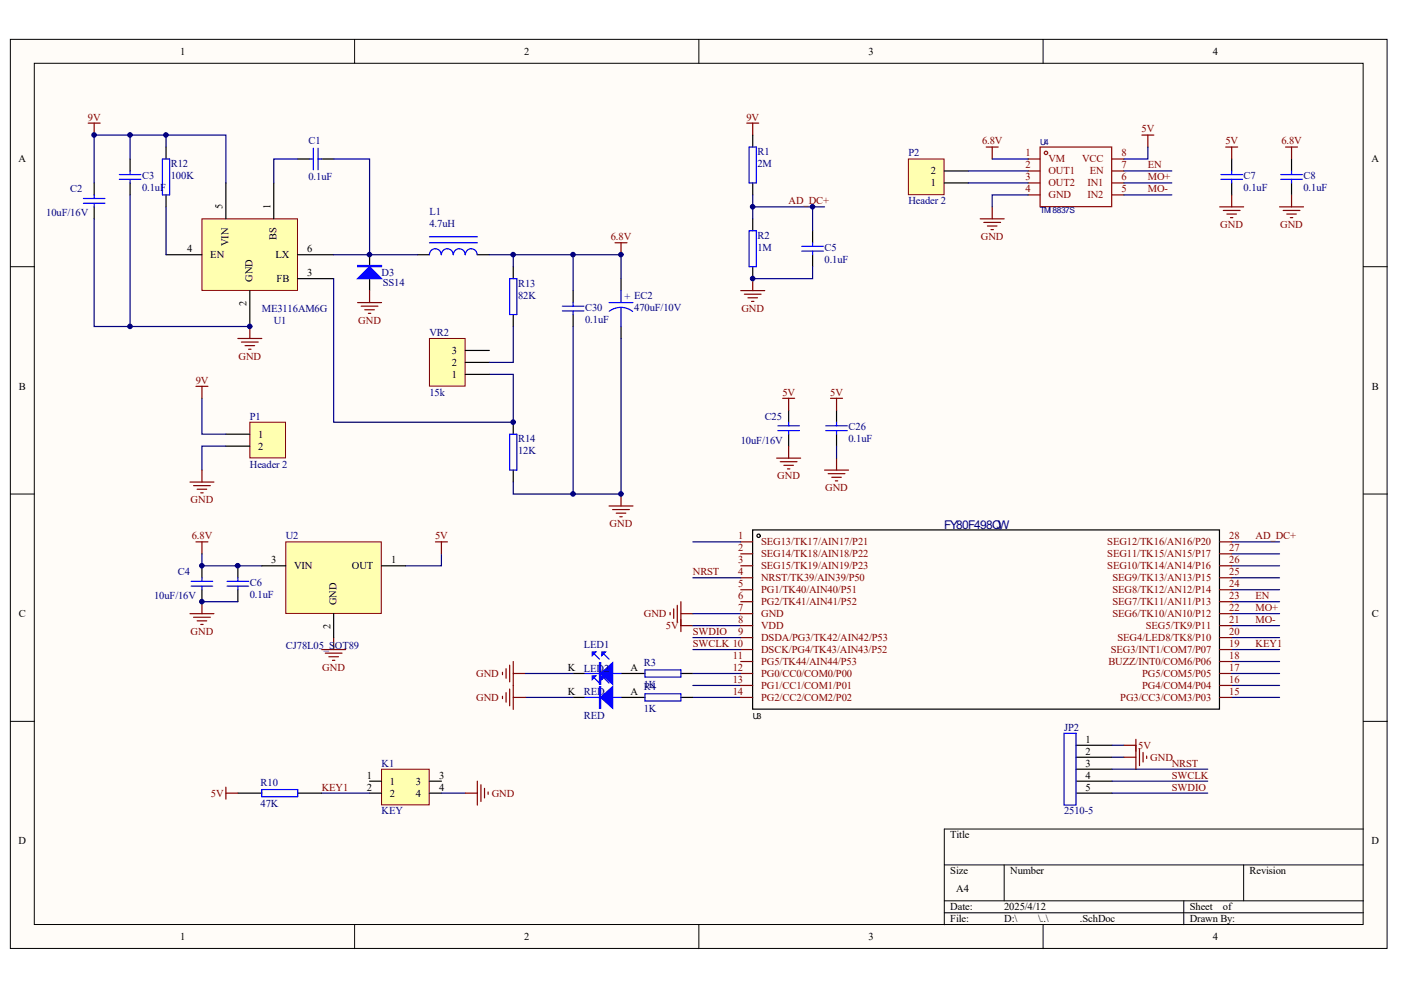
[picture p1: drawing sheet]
<svg xmlns="http://www.w3.org/2000/svg" width="297mm" height="210mm" viewBox="0 0 297 210" stroke-linecap="round" stroke-linejoin="round" font-family="sans-serif">
<defs><g id="words">
<text font-size="2.5" fill="#000080" x="200.2" y="112.1">FY80F498QW</text>
<g font-size="2.2">
<text x="38.2" y="11.6">1</text>
<text x="111.2" y="11.6">2</text>
<text x="184.1" y="11.6">3</text>
<text x="257.1" y="11.6">4</text>
<text x="3.9" y="34.4">A</text>
<text x="290.8" y="34.4">A</text>
<text x="197.3" y="39.5">1</text>
<text x="197.3" y="37">2</text>
<text x="47.2" y="44.4" transform="rotate(-90 47.2 44.4)">5</text>
<text x="57.3" y="44.4" transform="rotate(-90 57.3 44.4)">1</text>
<text x="39.7" y="53.5">4</text>
<text x="48.5" y="52.2" transform="rotate(-90 48.5 52.2)">VIN</text>
<text x="58.6" y="51" transform="rotate(-90 58.6 51)">BS</text>
<text x="65.2" y="53.5">6</text>
<text x="44.6" y="54.7">EN</text>
<text x="53.5" y="59.8" transform="rotate(-90 53.5 59.8)">GND</text>
<text x="58.4" y="54.7">LX</text>
<text x="58.7" y="59.8">FB</text>
<text x="65.2" y="58.5">3</text>
<text x="52.3" y="64.8" transform="rotate(-90 52.3 64.8)">2</text>
<text x="95.8" y="77.6">2</text>
<text x="95.8" y="75">3</text>
<text x="4" y="82.6">B</text>
<text x="95.8" y="80.1">1</text>
<text x="290.9" y="82.6">B</text>
<text x="54.7" y="92.8">1</text>
<text x="54.7" y="95.3">2</text>
<text x="57.5" y="119.4">3</text>
<text x="82.9" y="119.4">1</text>
<text x="62.4" y="120.7">VIN</text>
<text x="74.6" y="120.7">OUT</text>
<text x="4" y="130.8">C</text>
<text x="71.3" y="128.3" transform="rotate(-90 71.3 128.3)">GND</text>
<text x="290.9" y="130.8">C</text>
<text x="70" y="133.3" transform="rotate(-90 70 133.3)">2</text>
<text x="120.4" y="142.2">K</text>
<text x="133.7" y="142.2">A</text>
<text x="120.4" y="147.3">K</text>
<text x="133.7" y="147.3">A</text>
<text x="230.2" y="157.5">1</text>
<text x="230.2" y="160">2</text>
<text x="77.8" y="165.1">1</text>
<text x="77.8" y="167.6">2</text>
<text x="82.7" y="166.3">1</text>
<text x="88.2" y="166.3">3</text>
<text x="93.1" y="165.1">3</text>
<text x="93.1" y="167.6">4</text>
<text x="230.2" y="162.5">3</text>
<text x="230.2" y="165.1">4</text>
<text x="230.2" y="167.6">5</text>
<text x="82.7" y="168.9">2</text>
<text x="88.2" y="168.9">4</text>
<text x="3.9" y="179">D</text>
<text x="201.5" y="177.8">Title</text>
<text x="290.8" y="179">D</text>
<text x="201.5" y="185.4">Size</text>
<text x="214.2" y="185.4">Number</text>
<text x="264.9" y="185.4">Revision</text>
<text x="202.8" y="189.2">A4</text>
<text x="201.5" y="193">Date:</text>
<text x="201.5" y="195.5">File:</text>
<text x="212.9" y="193">2025/4/12</text>
<text x="212.9" y="195.5">D:\</text>
<text x="220.1" y="195.5">\..\</text>
<text x="229" y="195.5">.SchDoc</text>
<text x="252.3" y="193">Sheet</text>
<text x="252.3" y="195.5">Drawn By:</text>
<text x="259.3" y="193">of</text>
<text x="38.2" y="199.3">1</text>
<text x="111.2" y="199.3">2</text>
<text x="184.1" y="199.3">3</text>
<text x="257.1" y="199.3">4</text>
</g>
<g font-size="2.2" fill="#800000">
<text x="18.6" y="25.6">9V</text>
<text x="158.3" y="25.6">9V</text>
<text x="242" y="28.1">5V</text>
<text x="208.2" y="30.6">6.8V</text>
<text x="243.4" y="35.7">EN</text>
<text x="259.8" y="30.6">5V</text>
<text x="271.7" y="30.6">6.8V</text>
<text x="243.4" y="38.2">MO+</text>
<text x="243.4" y="40.8">MO-</text>
<text x="167.2" y="43.3">AD_DC+</text>
<text x="129.5" y="50.9">6.8V</text>
<text x="208" y="50.9">GND</text>
<text x="258.7" y="48.4">GND</text>
<text x="271.4" y="48.4">GND</text>
<text x="75.9" y="68.7">GND</text>
<text x="157.2" y="66.1">GND</text>
<text x="50.6" y="76.3">GND</text>
<text x="41.5" y="81.4">9V</text>
<text x="165.9" y="83.9">5V</text>
<text x="176" y="83.9">5V</text>
<text x="164.8" y="101.7">GND</text>
<text x="40.4" y="106.7">GND</text>
<text x="175" y="104.2">GND</text>
<text x="129.3" y="111.8">GND</text>
<text x="40.7" y="114.3">6.8V</text>
<text x="92.3" y="114.3">5V</text>
<text x="266.2" y="114.3">AD_DC+</text>
<text x="146.9" y="122">NRST</text>
<text x="136.5" y="130.8">GND</text>
<text x="266.2" y="129.6">MO+</text>
<text x="266.2" y="127">EN</text>
<text x="40.4" y="134.6">GND</text>
<text x="141.2" y="133.4">5V</text>
<text x="146.9" y="137.2">SWCLK 10</text>
<text x="146.9" y="134.6">SWDIO</text>
<text x="266.2" y="137.2">KEY1</text>
<text x="266.2" y="132.1">MO-</text>
<text x="68.3" y="142.2">GND</text>
<text x="101" y="143.5">GND</text>
<text x="101" y="148.6">GND</text>
<text x="241.3" y="158.7">5V</text>
<text x="243.9" y="161.3">GND</text>
<text x="68.2" y="167.6">KEY1</text>
<text x="248.4" y="162.5">NRST</text>
<text x="248.4" y="165.1">SWCLK</text>
<text x="248.4" y="167.6">SWDIO</text>
<text x="44.7" y="168.9">5V</text>
<text x="104.3" y="168.9">GND</text>
</g>
<g font-size="2.2" fill="#000080">
<text x="36.2" y="35.4">R12</text>
<text x="65.4" y="30.6">C1</text>
<text x="160.6" y="32.9">R1</text>
<text x="160.6" y="35.4">2M</text>
<text x="192.6" y="33.2">P2</text>
<text x="14.9" y="40.8">C2</text>
<text x="30.1" y="38">C3</text>
<text x="30.1" y="40.5">0.1uF</text>
<text x="36.2" y="38">100K</text>
<text x="65.4" y="38.2">0.1uF</text>
<text x="263.7" y="38">C7</text>
<text x="263.7" y="40.5">0.1uF</text>
<text x="276.4" y="38">C8</text>
<text x="276.4" y="40.5">0.1uF</text>
<text x="9.8" y="45.8">10uF/16V</text>
<text x="91" y="45.6">L1</text>
<text x="192.6" y="43.3">Header 2</text>
<text x="91" y="48.1">4.7uH</text>
<text x="160.6" y="50.7">R2</text>
<text x="160.6" y="53.2">1M</text>
<text x="174.8" y="53.2">C5</text>
<text x="80.9" y="58.5">D3</text>
<text x="174.8" y="55.7">0.1uF</text>
<text x="81.1" y="60.6">SS14</text>
<text x="109.8" y="60.8">R13</text>
<text x="109.8" y="63.4">82K</text>
<text x="124.1" y="65.9">C30</text>
<text x="132.4" y="63.6">+ EC2</text>
<text x="134.5" y="65.9">470uF/10V</text>
<text x="55.5" y="66.1">ME3116AM6G</text>
<text x="58" y="68.7">U1</text>
<text x="91" y="71.2">VR2</text>
<text x="124.1" y="68.4">0.1uF</text>
<text x="91" y="83.9">15k</text>
<text x="53" y="89">P1</text>
<text x="162.1" y="89">C25</text>
<text x="109.8" y="93.8">R14</text>
<text x="157.1" y="94">10uF/16V</text>
<text x="179.9" y="91.3">C26</text>
<text x="179.9" y="93.8">0.1uF</text>
<text x="53" y="99.1">Header 2</text>
<text x="109.8" y="96.3">12K</text>
<text x="60.6" y="114.3">U2</text>
<text x="37.7" y="122">C4</text>
<text x="53" y="124.2">C6</text>
<text x="32.7" y="127">10uF/16V</text>
<text x="53" y="126.8">0.1uF</text>
<text x="60.6" y="137.7">CJ78L05_S</text>
<text x="71" y="137.7">OT89</text>
<text x="123.8" y="137.4">LED1</text>
<text x="123.8" y="142.5">LED2</text>
<text x="136.5" y="141.2">R3</text>
<text x="123.8" y="147.3">RED</text>
<text x="136.5" y="145.8">1K</text>
<text x="136.5" y="146.3">R4</text>
<text x="123.8" y="152.4">RED</text>
<text x="136.5" y="150.9">1K</text>
<text x="225.6" y="154.9">JP2</text>
<text x="55.3" y="166.6">R10</text>
<text x="80.9" y="162.5">K1</text>
<text x="55.3" y="171.2">47K</text>
<text x="80.9" y="172.7">KEY</text>
<text x="225.6" y="172.7">2510-5</text>
</g>
<g font-size="2.2" fill="#800">
<text x="217.4" y="33.2">1</text>
<text x="217.4" y="35.7">2</text>
<text x="222.3" y="34.4">VM</text>
<text x="229.5" y="34.4">VCC</text>
<text x="237.8" y="35.7">7</text>
<text x="237.8" y="33.2">8</text>
<text x="217.4" y="38.2">3</text>
<text x="217.4" y="40.8">4</text>
<text x="222.3" y="37">OUT1</text>
<text x="222.3" y="39.5">OUT2</text>
<text x="230.5" y="39.5">IN1</text>
<text x="231" y="37">EN</text>
<text x="237.8" y="40.8">5</text>
<text x="237.8" y="38.2">6</text>
<text x="222.3" y="42">GND</text>
<text x="230.5" y="42">IN2</text>
<text x="156.5" y="114.3">1</text>
<text x="156.5" y="116.9">2</text>
<text x="156.5" y="119.4">3</text>
<text x="161.4" y="115.6">SEG13/TK17/AIN17/P21</text>
<text x="161.4" y="118.1">SEG14/TK18/AIN18/P22</text>
<text x="234.8" y="118.1">SEG11/TK15/AN15/P17</text>
<text x="234.8" y="115.6">SEG12/TK16/AN16/P20</text>
<text x="260.6" y="119.4">26</text>
<text x="260.6" y="116.9">27</text>
<text x="260.6" y="114.3">28</text>
<text x="156.5" y="122">4</text>
<text x="156.5" y="124.5">5</text>
<text x="161.4" y="120.7">SEG15/TK19/AIN19/P23</text>
<text x="161.4" y="123.2">NRST/TK39/AIN39/P50</text>
<text x="161.4" y="125.8">PG1/TK40/AIN40/P51</text>
<text x="234.8" y="120.7">SEG10/TK14/AN14/P16</text>
<text x="235.9" y="125.8">SEG8/TK12/AN12/P14</text>
<text x="235.9" y="123.2">SEG9/TK13/AN13/P15</text>
<text x="260.6" y="124.5">24</text>
<text x="260.6" y="122">25</text>
<text x="156.5" y="127">6</text>
<text x="156.5" y="129.6">7</text>
<text x="161.4" y="128.3">PG2/TK41/AIN41/P52</text>
<text x="161.4" y="130.8">GND</text>
<text x="235.9" y="130.8">SEG6/TK10/AN10/P12</text>
<text x="235.9" y="128.3">SEG7/TK11/AN11/P13</text>
<text x="260.6" y="129.6">22</text>
<text x="260.6" y="127">23</text>
<text x="156.5" y="132.1">8</text>
<text x="156.5" y="134.6">9</text>
<text x="161.4" y="133.4">VDD</text>
<text x="161.4" y="135.9">DSDA/PG3/TK42/AIN42/P53</text>
<text x="236.9" y="135.9">SEG4/LED8/TK8/P10</text>
<text x="242.9" y="133.4">SEG5/TK9/P11</text>
<text x="260.6" y="137.2">19</text>
<text x="260.6" y="134.6">20</text>
<text x="260.6" y="132.1">21</text>
<text x="155.4" y="139.7">11</text>
<text x="155.4" y="142.2">12</text>
<text x="161.4" y="138.4">DSCK/PG4/TK43/AIN43/P52</text>
<text x="161.4" y="141">PG5/TK44/AIN44/P53</text>
<text x="161.4" y="143.5">PG0/CC0/COM0/P00</text>
<text x="235" y="141">BUZZ/INT0/COM6/P06</text>
<text x="235.5" y="138.4">SEG3/INT1/COM7/P07</text>
<text x="242.2" y="143.5">PG5/COM5/P05</text>
<text x="260.6" y="142.2">17</text>
<text x="260.6" y="139.7">18</text>
<text x="155.4" y="144.8">13</text>
<text x="155.4" y="147.3">14</text>
<text x="161.4" y="146.1">PG1/CC1/COM1/P01</text>
<text x="161.4" y="148.6">PG2/CC2/COM2/P02</text>
<text x="237.5" y="148.6">PG3/CC3/COM3/P03</text>
<text x="242.2" y="146.1">PG4/COM4/P04</text>
<text x="260.6" y="147.3">15</text>
<text x="260.6" y="144.8">16</text>
</g>
<g font-size="1.8" fill="#000080">
<text x="220.5" y="30.7">U4</text>
<text x="220.5" y="45.2">TMI 8837S</text>
</g>
<text font-size="1.8" x="159.6" y="152.5">U3</text>
</g></defs>
<g fill="#fffcf8" stroke="#000" stroke-width=".21">
<path d="M2.2 8.3h291.9v192.8h-291.9z"/>
<path d="M7.3 13.4h281.7v182.6h-281.7z"/>
</g>
<g fill="none" stroke="#000" stroke-width=".21">
<path d="M75.2 8.3v5.1M148.2 8.3v5.1M221.2 8.3v5.1M2.2 56.5h5.1M289.1 56.5h5M2.2 104.7h5.1M289.1 104.7h5M2.2 152.9h5.1M289.1 152.9h5M289.1 175.8h-88.9v20.3M75.2 196.1v5M148.2 196.1v5"/>
<path d="M200.2 183.4h88.9M200.2 191h88.9M200.2 193.5h88.9M212.9 183.4v7.6M221.2 196.1v5M251 191v5.1M263.7 183.4v7.6"/>
</g>
<g fill="none" stroke="#800000" stroke-width=".25">
<path d="M164.7 97.1h5M165.4 97.9h3.6M165.9 84.4h2.6M166.2 98.7h2M167 99.4h.5M167.2 84.4v2.6M167.2 94.6v2.5M174.8 99.7h5.1M176.1 84.4h2.5M177.4 84.4v2.6M177.4 97.1v2.6M175.6 100.4h3.5"/>
<path d="M176.3 101.2h2.1M177.1 102h.5M142.1 129.9v.5M142.8 129.1v2M143.6 128.3v3.6M144.4 127.6v6.3M144.4 132.6h2.5M144.4 130.1h2.5M238.3 158h2.5M240.8 156.7v6.4M241.6 158.8v3.5M242.4 159.5v2.1"/>
<path d="M238.3 160.6h2.5M243.1 160.3v.5"/>
</g>
<g fill="none" stroke="#000080" stroke-width=".25">
<path d="M177.4 94.6v2.5M261.1 117.4h10.2M261.1 114.9h10.2M261.1 120h10.2M146.9 130.1h10.2M146.9 132.6h10.2M146.9 122.5h10.2M146.9 135.2h10.2M146.9 137.7h10.2M261.1 130.1h10.2M261.1 132.6h10.2M261.1 125h10.2"/>
<path d="M261.1 122.5h10.2M261.1 127.6h10.2M261.1 135.2h10.2M261.1 137.7h10.2M146.9 145.3h10.2M146.9 147.9h10.2M235.8 158h2.5M261.1 145.3h10.2M261.1 147.9h10.2M261.1 140.3h10.2M261.1 142.8h10.2M235.8 160.6h2.5"/>
<path d="M235.8 163.1h20.3M235.8 165.6h20.3M235.8 168.2h20.3"/>
</g>
<g fill="none" stroke="#000" stroke-width=".25">
<path d="M167.2 87v2.5M167.2 92.1v2.5M177.4 87v2.5M177.4 92.1v2.5M159.6 112.4h98.9v38h-98.9zM228.1 158h7.7M228.1 160.6h7.7M228.1 163.1h7.7M228.1 165.6h7.7M228.1 168.2h7.7"/>
<circle cx="160.8" cy="113.6" r=".36"/>
</g>
<g fill="none" stroke="#800" stroke-width=".25">
<path d="M157.1 114.9h2.5M157.1 117.4h2.5M157.1 120h2.5M258.6 114.9h2.5M258.6 117.4h2.5M258.6 120h2.5M157.1 122.5h2.5M157.1 125h2.5M157.1 127.6h2.5M157.1 130.1h2.5M157.1 132.6h2.5M157.1 135.2h2.5"/>
<path d="M157.1 137.7h2.5M258.6 122.5h2.5M258.6 125h2.5M258.6 127.6h2.5M258.6 130.1h2.5M258.6 132.6h2.5M258.6 135.2h2.5M258.6 137.7h2.5M157.1 140.3h2.5M157.1 142.8h2.5M157.1 145.3h2.5M157.1 147.9h2.5"/>
<path d="M258.6 140.3h2.5M258.6 142.8h2.5M258.6 145.3h2.5M258.6 147.9h2.5"/>
</g>
<path d="M164.9 91.3h4.6M164.9 90.3h4.6M167.2 89.5v.8M167.2 91.3v.8M175.1 91.3h4.5M175.1 90.3h4.5M177.4 89.5v.8M177.4 91.3v.8M225.6 155.5h2.5v15.2h-2.5z" fill="none" stroke="#00f" stroke-width=".25"/>
<path d="M42.8 46.4h20.3v15.2h-20.3z" fill="#ffffb0" stroke="#800000" stroke-width=".21"/>
<g fill="none" stroke="#000" stroke-width=".25">
<path d="M27.6 33.7v2.5M27.6 38.8v2.5M35.2 31.2v2.5M47.9 38.8v7.6M58 38.8v7.6M63.1 33.7h2.6M68.2 33.7h2.5M35.2 54h7.6M35.2 41.3v2.6M63.1 54h7.6M63.1 59.1h7.6M78.4 54v2.5"/>
<path d="M78.4 59.1v2.5M88.5 54h2.5M101.2 54h2.5M108.8 56.5v2.6M131.7 59.1v2.5M53 61.6v7.6M108.8 66.7v2.5M121.5 61.6v2.6M121.5 66.7v2.5M131.7 69.2v2.6M108.8 89.5v2.6M108.8 99.7v2.5"/>
</g>
<g fill="none" stroke="#00f" stroke-width=".25">
<path d="M25.3 37h4.6M25.3 38h4.6M27.6 36.2v.8M27.6 38v.8M34.4 33.7h1.6v7.6h-1.6zM65.7 33.7h.7M66.4 31.4v4.6M67.4 33.7h.8M67.4 31.4v4.6M91 51.5h10.2M91 50.2h10.2M93.5 54a1.24 1.24 0 0 0-1.2-1.3 1.24 1.24 0 0 0-1.3 1.3"/>
<path d="M96.1 54a1.24 1.24 0 0 0-1.3-1.3 1.24 1.24 0 0 0-1.2 1.3M98.6 54a1.24 1.24 0 0 0-1.2-1.3 1.24 1.24 0 0 0-1.3 1.3M101.2 54a1.24 1.24 0 0 0-1.3-1.3 1.24 1.24 0 0 0-1.2 1.3M108.1 59.1h1.5v7.6h-1.5zM119.2 64.9h4.6M119.2 65.9h4.6M121.5 64.2v.7M121.5 65.9v.8M129.1 64.2h5.1M131.7 65.2l1 .1 1.4 .7M131.7 65.2l-1.6 .3-.9 .5M131.7 61.6v2.6"/>
<path d="M131.7 65.2v4M108.1 92.1h1.5v7.6h-1.5z"/>
</g>
<path d="M27.6 28.6v5.1M35.2 28.6v2.6M63.1 33.7h-5.1v5.1M70.7 33.7h7.7v20.3M35.2 43.9v10.1M70.7 54h17.8M121.5 54v7.6M121.5 69.2v35.5M93.6 117.4v2.6h-7.6" fill="none" stroke="#000080" stroke-width=".25"/>
<g fill="#00f" stroke="#00f" stroke-width=".25">
<path d="M75.8 59.1l2.6-2.6 2.5 2.6z"/>
<path d="M75.8 56.3h5.1v.2h-5.1z" fill-rule="evenodd"/>
</g>
<path d="M18.7 26.1h2.5M20 26.1v2.5M130.4 51.5h2.5M131.7 51.5v2.5M41.5 114.9h2.6M42.8 114.9v2.5M92.3 114.9h2.6M93.6 114.9v2.5" fill="none" stroke="#800000" stroke-width=".25"/>
<path d="M80.9 163.1h10.1v7.6h-10.1z" fill="#ffffb0" stroke="#800000" stroke-width=".21"/>
<path d="M159.6 28.6v2.6M159.6 38.8v2.5M159.6 46.4v2.5M159.6 56.5v2.6M50.4 168.2h5.1M63.1 168.2h5.1M78.4 165.6h2.5M78.4 168.2h2.5M91 165.6h2.6M91 168.2h2.6" fill="none" stroke="#000" stroke-width=".25"/>
<path d="M159.6 41.3v5.1M159.6 43.9h15.2M146.9 114.9h10.2M68.2 168.2h10.2M93.6 168.2h5.1" fill="none" stroke="#000080" stroke-width=".25"/>
<path d="M158.8 31.2h1.6v7.6h-1.6zM158.8 48.9h1.6v7.6h-1.6zM55.5 167.4h7.6v1.5h-7.6z" fill="none" stroke="#00f" stroke-width=".25"/>
<g fill="none" stroke="#800000" stroke-width=".25">
<path d="M158.3 26.1h2.6M159.6 26.1v2.5M159.6 59.1v2.5M50.4 71.8h5.1M51.2 72.5h3.5M52 73.3h2M52.7 74h.5M53 69.2v2.6M75.8 64.2h5.1M76.6 64.9h3.5M77.3 65.7h2.1M78.1 66.4h.5"/>
<path d="M78.4 61.6v2.6M157.1 61.6h5M157.8 62.4h3.6M158.6 63.1h2M159.3 63.9h.5M129.1 107.3h5.1M129.9 108h3.5M130.7 108.8h2M131.4 109.6h.5M131.7 104.7v2.6M68.2 137.7h5.1M69 138.5h3.5"/>
<path d="M69.7 139.2h2.1M70.7 135.2v2.5M70.5 140h.5M47.9 166.9v2.5M47.9 168.2h2.5M98.7 168.2h2.5M101.2 165.6v5.1M102 166.4v3.5M102.7 167.1v2.1M103.5 167.9v.5"/>
</g>
<path d="M192.6 33.7h7.6v7.6h-7.6z" fill="#ffffb0" stroke="#800000" stroke-width=".21"/>
<path d="M200.2 38.8h5.1M200.2 36.2h5.1M42.8 120v2.5M42.8 125v2.6" fill="none" stroke="#000" stroke-width=".25"/>
<path d="M40.5 124.3h4.6M40.5 123.3h4.6M42.8 122.5v.8M42.8 124.3v.7" fill="none" stroke="#00f" stroke-width=".25"/>
<path d="M40.3 130.1h5.1M41 130.9h3.6M41.8 131.6h2M42.6 132.4h.5M42.8 127.6v2.5" fill="none" stroke="#800000" stroke-width=".25"/>
<path d="M53 89.5h7.5v7.6h-7.5z" fill="#ffffb0" stroke="#800000" stroke-width=".21"/>
<path d="M20 38.8v2.5M20 43.9v2.5M172.3 48.9v2.6M172.3 54v2.5M47.9 92.1h5.1M47.9 94.6h5.1M121.5 142.8h2.6M121.5 147.9h2.6M131.7 142.8h5M131.7 147.9h5M144.4 142.8h2.5M144.4 147.9h2.5" fill="none" stroke="#000" stroke-width=".25"/>
<g fill="none" stroke="#000080" stroke-width=".25">
<path d="M20 38.8v-10.2h27.9v10.2M20 46.4v22.8h7.6M27.6 41.3v27.9M103.7 54h28v5.1M108.8 54v2.5M172.3 56.5v2.6h-12.7M172.3 43.9v5M27.6 69.2h25.4M131.7 71.8v32.9M42.8 84.4v7.7h5.1M47.9 94.6h-5.1v5.1M42.8 117.4v2.6h12.7"/>
<path d="M111.4 142.8h10.1M111.4 147.9h10.1M146.9 142.8h10.2"/>
</g>
<g fill="none" stroke="#800000" stroke-width=".25">
<path d="M41.5 81.9h2.6M42.8 81.9v2.5M42.8 99.7v2.5M40.3 102.2h5.1M41 103h3.6M41.8 103.7h2M42.6 104.5h.5M106.5 142.5v.5M106.5 147.6v.5M107.3 141.8v2M107.3 146.9v2M108.1 141v3.6"/>
<path d="M108.1 146.1v3.5M108.8 140.3v10.1M108.8 142.8h2.6M108.8 147.9h2.6"/>
</g>
<g fill="none" stroke="#00f" stroke-width=".25">
<path d="M17.7 43.1h4.6M17.7 42.1h4.6M20 41.3v.8M20 43.1v.8M170 53.2h4.6M170 52.2h4.6M172.3 51.5v.7M172.3 53.2v.8M126.1 138.7l1 1.1M128.1 138.7l1 1.1M124.1 142.8h7.6M124.1 147.9h7.6"/>
<path d="M126.1 143.8l1 1M128.1 143.8l1 1M136.7 142h7.7v1.6h-7.7zM136.7 147.1h7.7v1.5h-7.7z"/>
</g>
<g fill="#00f" stroke="#00f" stroke-width=".25">
<path d="M127.4 142.8l2.5-2.3v4.6z"/>
<path d="M125.6 138.2h.7l-.7 .8z"/>
<path d="M127.6 138.2h.8l-.8 .8z"/>
<path d="M127.4 147.9l2.5-2.3v4.6z"/>
<path d="M125.6 143.3h.7l-.7 .8z"/>
<path d="M127.6 143.3h.8l-.8 .8z"/>
<path d="M127.1 140.5h.3v4.6h-.3z" fill-rule="evenodd"/>
<path d="M127.1 145.6h.3v4.6h-.3z" fill-rule="evenodd"/>
</g>
<path d="M60.6 114.9h20.2v15.2h-20.2z" fill="#ffffb0" stroke="#800000" stroke-width=".21"/>
<path d="M261.1 33.7v2.5M261.1 38.8v2.5M273.8 33.7v2.5M273.8 38.8v2.5M50.4 120v2.5M55.5 120h5.1M80.9 120h5.1M50.4 125v2.6M70.7 130.1v5.1" fill="none" stroke="#000" stroke-width=".25"/>
<path d="M258.9 38h4.5M258.9 37h4.5M261.1 36.2v.8M261.1 38v.8M271.5 38h4.6M271.5 37h4.6M273.8 36.2v.8M273.8 38v.8M48.1 124.3h4.6M48.1 123.3h4.6M50.4 122.5v.8M50.4 124.3v.7" fill="none" stroke="#00f" stroke-width=".25"/>
<path d="M205.3 36.2h12.7M205.3 38.8h12.7M210.4 33.7h7.6M238.3 36.2h10.1M238.3 38.8h10.1M243.4 31.2v2.5h-5.1M218 41.3h-7.6v2.6M238.3 41.3h10.1M103.7 79.4h5.1v10.1M108.8 102.2v2.5h22.9M42.8 127.6h7.6" fill="none" stroke="#000080" stroke-width=".25"/>
<g fill="none" stroke="#a00000" stroke-width=".25">
<path d="M220.5 31.2h15.2v12.6h-15.2z"/>
<circle cx="221.8" cy="32.4" r=".36"/>
</g>
<path d="M218 33.7h2.5M218 36.2h2.5M218 38.8h2.5M235.8 33.7h2.5M235.8 36.2h2.5M235.8 38.8h2.5M218 41.3h2.5M235.8 41.3h2.5" fill="none" stroke="#800" stroke-width=".25"/>
<g fill="none" stroke="#800000" stroke-width=".25">
<path d="M209.1 31.2h2.5M210.4 31.2v2.5M242.1 28.6h2.5M243.4 28.6v2.6M259.9 31.2h2.5M261.1 31.2v2.5M272.6 31.2h2.5M273.8 31.2v2.5M207.8 46.4h5.1M208.6 47.2h3.5M209.4 47.9h2M210.1 48.7h.5"/>
<path d="M210.4 43.9v2.5M258.6 43.9h5.1M259.4 44.6h3.5M260.1 45.4h2.1M260.9 46.1h.5M261.1 41.3v2.6M271.3 43.9h5.1M272.1 44.6h3.5M272.8 45.4h2M273.6 46.1h.5M273.8 41.3v2.6"/>
</g>
<path d="M91 71.8h7.6v10.1h-7.6z" fill="#ffffb0" stroke="#800000" stroke-width=".21"/>
<path d="M98.7 79.4h5M98.7 76.8h5M98.7 74.3h5" fill="none" stroke="#000" stroke-width=".25"/>
<path d="M70.7 59.1v30.4h38.1M108.8 69.2v7.6h-5.1" fill="none" stroke="#000080" stroke-width=".25"/>
<g fill="#000080" stroke="#000080" stroke-width=".21">
<circle cx="19.9" cy="28.6" r=".48"/>
<circle cx="27.6" cy="69.2" r=".48"/>
<circle cx="27.6" cy="28.6" r=".48"/>
<circle cx="35.2" cy="28.6" r=".48"/>
<circle cx="42.8" cy="127.6" r=".48"/>
<circle cx="42.8" cy="119.9" r=".48"/>
<circle cx="50.4" cy="119.9" r=".49"/>
<circle cx="52.9" cy="69.2" r=".48"/>
<circle cx="78.3" cy="54" r=".48"/>
<circle cx="108.8" cy="89.5" r=".48"/>
<circle cx="108.8" cy="54" r=".48"/>
<circle cx="121.5" cy="104.7" r=".48"/>
<circle cx="121.5" cy="54" r=".48"/>
<circle cx="131.6" cy="104.7" r=".48"/>
<circle cx="131.6" cy="54" r=".48"/>
<circle cx="159.6" cy="59.1" r=".48"/>
<circle cx="159.6" cy="43.8" r=".48"/>
<circle cx="172.3" cy="43.8" r=".48"/>
</g>
<use href="#words"/>
</svg>
